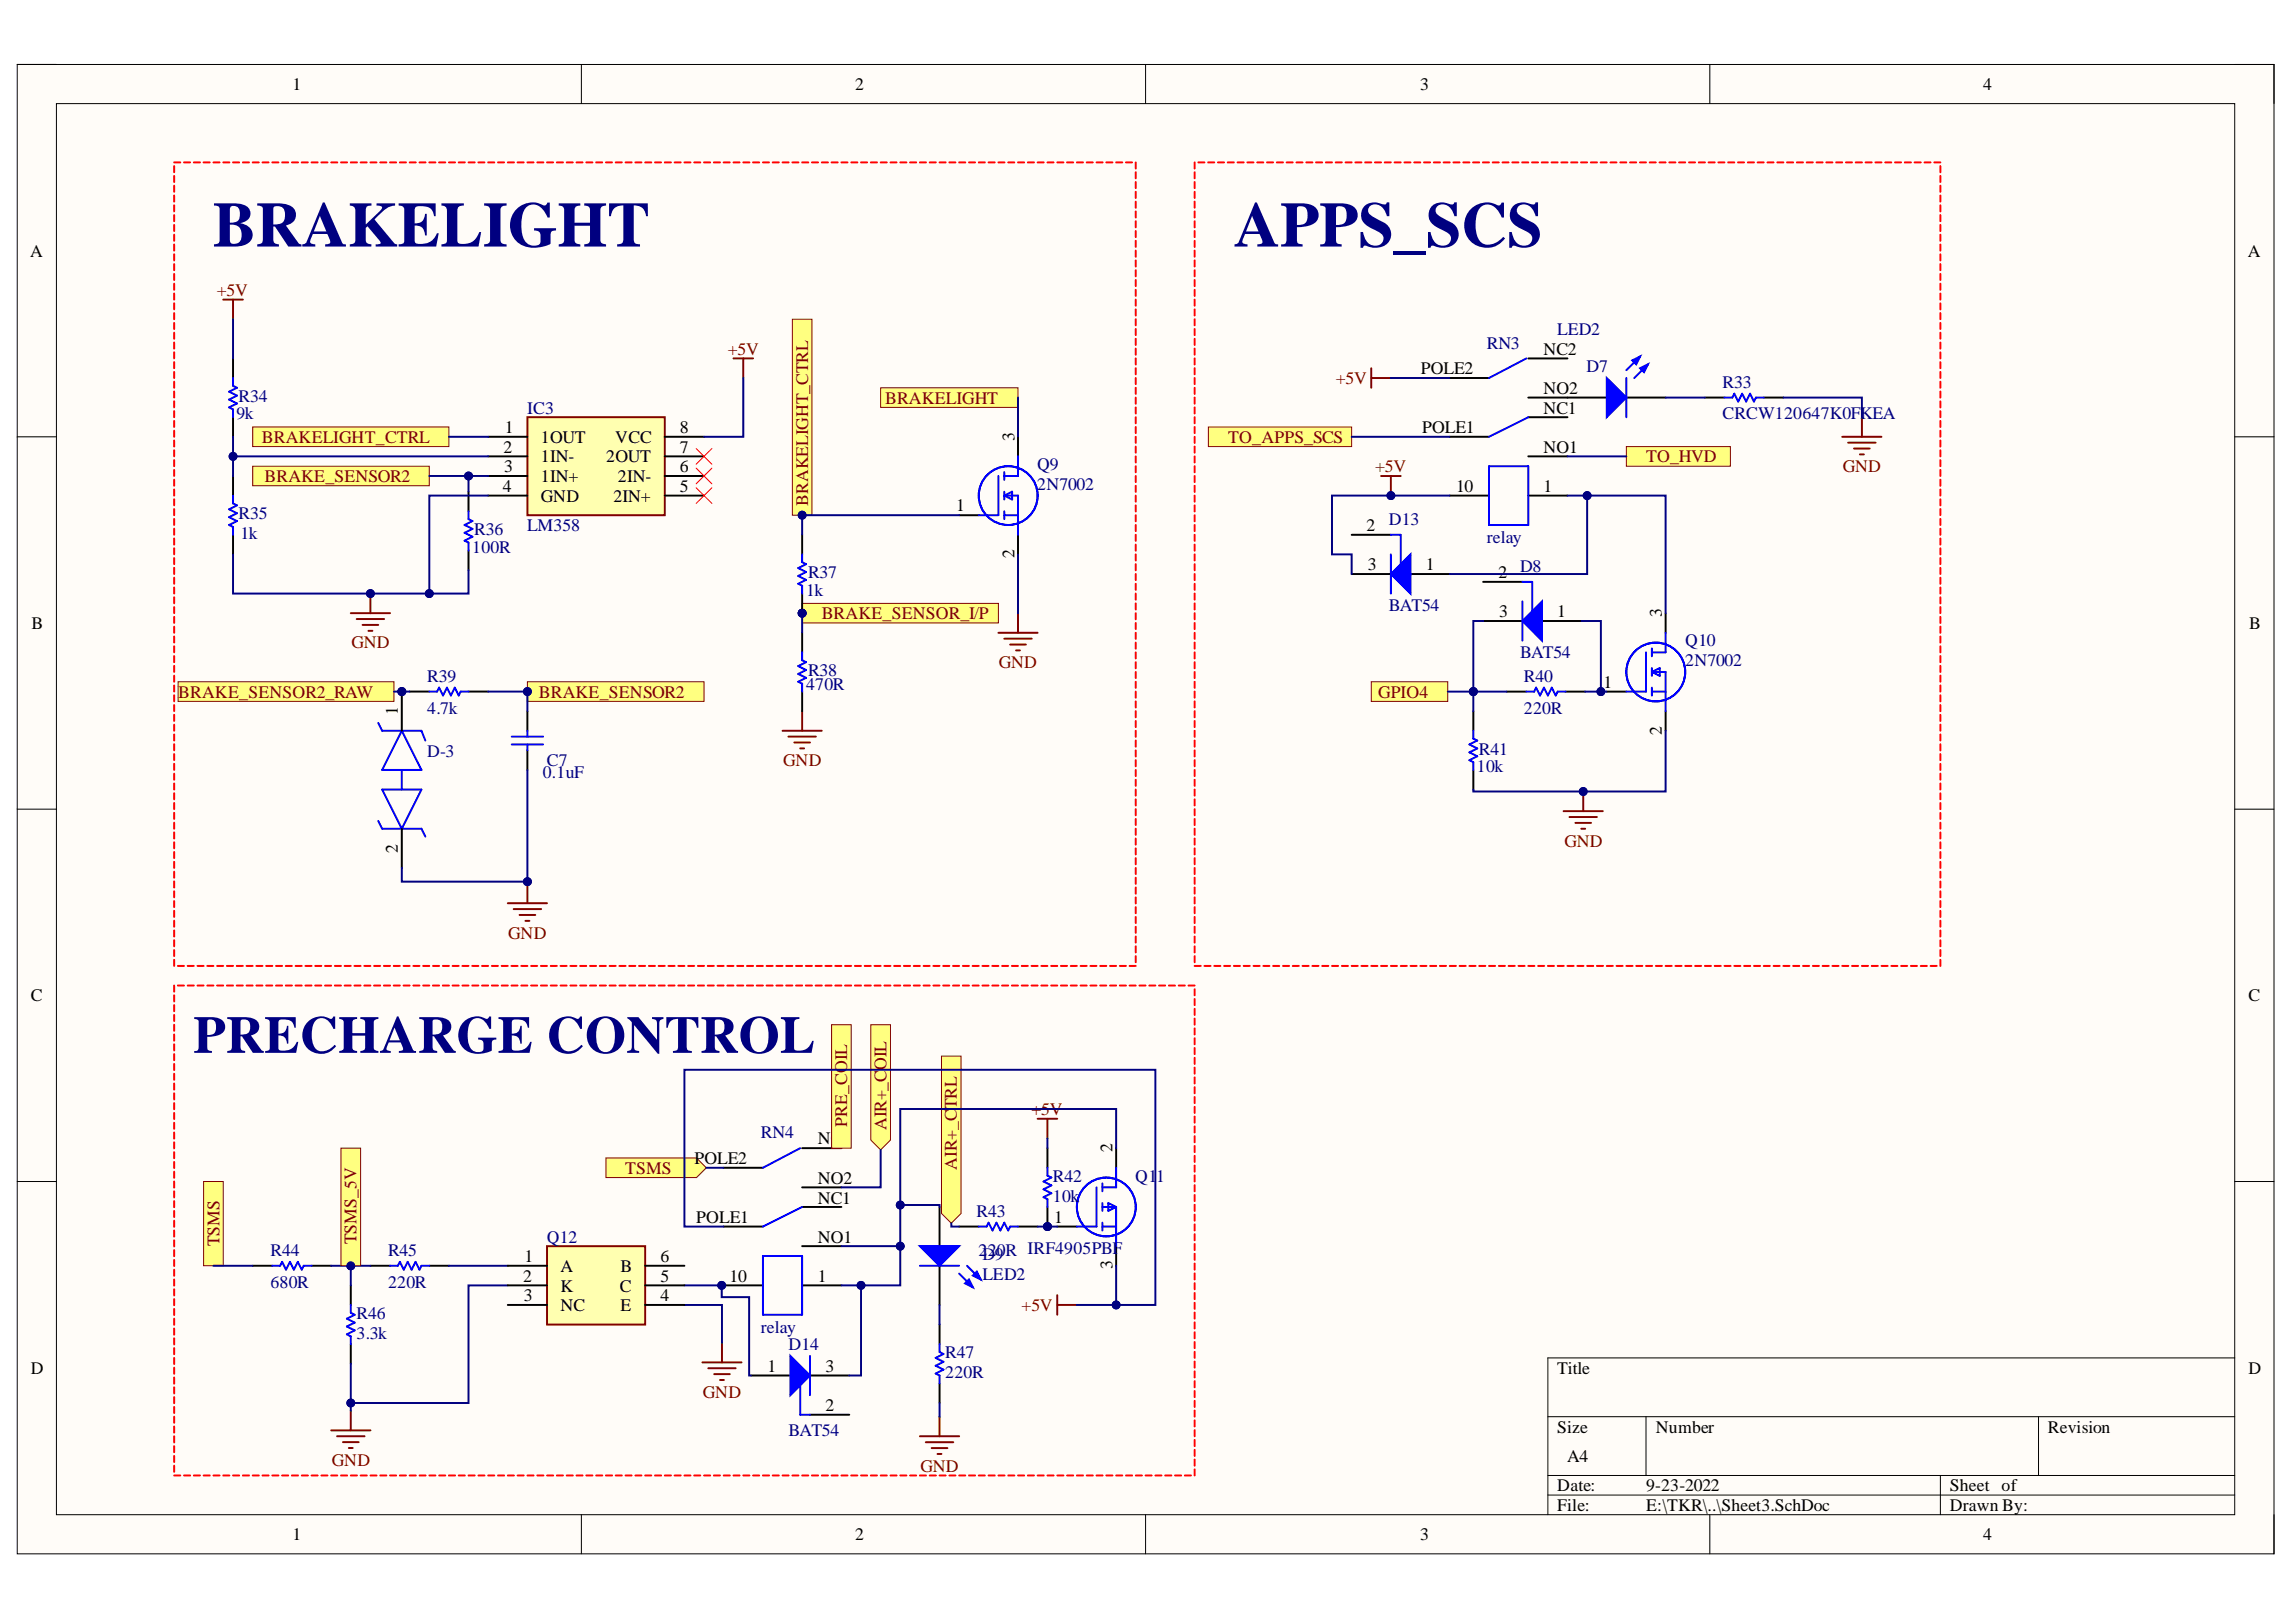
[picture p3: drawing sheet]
<svg xmlns="http://www.w3.org/2000/svg" width="297mm" height="210mm" viewBox="0 0 297 210" stroke-linecap="round" stroke-linejoin="round" font-family="sans-serif">
<defs><g id="words">
<g font-size="8.3" fill="#000080">
<text x="27.5" y="31.9">BRAKELIGHT</text>
<text x="159.6" y="31.9">APPS_SCS</text>
</g>
<text font-size="6.8" fill="#000080" x="25" y="136.2">PRECHARGE CONTROL</text>
<g font-size="2.3">
<text x="37.9" y="11.6">1</text>
<text x="110.6" y="11.6">2</text>
<text x="183.7" y="11.6">3</text>
<text x="256.6" y="11.6">4</text>
<text x="3.9" y="33.3">A</text>
<text x="290.8" y="33.3">A</text>
<text x="199.7" y="45.9">NC2</text>
<text x="183.8" y="48.5">POLE2</text>
<text x="199.7" y="53.5">NC1</text>
<text x="199.7" y="51">NO2</text>
<text x="65.2" y="58.6">2</text>
<text x="65.3" y="56.1">1</text>
<text x="70" y="57.3">1OUT</text>
<text x="70" y="59.9">1IN-</text>
<text x="78.4" y="59.9">2OUT</text>
<text x="79.6" y="57.3">VCC</text>
<text x="88" y="56.1">8</text>
<text x="88" y="58.6">7</text>
<text x="131.2" y="57.1" transform="rotate(-90 131.2 57.1)">3</text>
<text x="184" y="56.1">POLE1</text>
<text x="199.7" y="58.6">NO1</text>
<text x="65.1" y="63.6">4</text>
<text x="65.2" y="61.1">3</text>
<text x="70" y="62.4">1IN+</text>
<text x="70" y="64.9">GND</text>
<text x="79.4" y="64.9">2IN+</text>
<text x="79.9" y="62.4">2IN-</text>
<text x="88" y="61.1">6</text>
<text x="88" y="63.6">5</text>
<text x="188.4" y="63.6">10</text>
<text x="199.7" y="63.6">1</text>
<text x="123.7" y="66.2">1</text>
<text x="176.8" y="68.7">2</text>
<text x="131.2" y="72.3" transform="rotate(-90 131.2 72.3)">2</text>
<text x="177" y="73.8">3</text>
<text x="184.5" y="73.8">1</text>
<text x="193.9" y="74.8">2</text>
<text x="4.1" y="81.4">B</text>
<text x="193.9" y="79.9">3</text>
<text x="201.5" y="79.9">1</text>
<text x="215" y="79.9" transform="rotate(-90 215 79.9)">3</text>
<text x="291" y="81.4">B</text>
<text x="207.5" y="89.1">1</text>
<text x="51.5" y="92.5" transform="rotate(-90 51.5 92.5)">1</text>
<text x="215" y="95.1" transform="rotate(-90 215 95.1)">2</text>
<text x="51.5" y="110.3" transform="rotate(-90 51.5 110.3)">2</text>
<text x="4" y="129.6">C</text>
<text x="290.9" y="129.6">C</text>
<text x="105.8" y="148.1">NC2</text>
<text x="143.9" y="149.1" transform="rotate(-90 143.9 149.1)">2</text>
<text x="89.8" y="150.7">POLE2</text>
<text x="105.8" y="155.8">NC1</text>
<text x="105.8" y="153.2">NO2</text>
<text x="90.1" y="158.3">POLE1</text>
<text x="105.8" y="160.8">NO1</text>
<text x="136.4" y="158.3">1</text>
<text x="67.7" y="165.9">2</text>
<text x="67.9" y="163.3">1</text>
<text x="72.5" y="164.6">A</text>
<text x="72.5" y="167.1">K</text>
<text x="80.2" y="167.1">C</text>
<text x="80.3" y="164.6">B</text>
<text x="85.4" y="163.3">6</text>
<text x="85.4" y="165.9">5</text>
<text x="94.4" y="165.9">10</text>
<text x="105.8" y="165.9">1</text>
<text x="143.9" y="164.3" transform="rotate(-90 143.9 164.3)">3</text>
<text x="67.8" y="168.4">3</text>
<text x="72.5" y="169.7">NC</text>
<text x="80.3" y="169.7">E</text>
<text x="85.4" y="168.4">4</text>
<text x="4" y="177.8">D</text>
<text x="99.3" y="177.5">1</text>
<text x="106.8" y="177.5">3</text>
<text x="201.5" y="177.8">Title</text>
<text x="290.9" y="177.8">D</text>
<text x="106.8" y="182.6">2</text>
<text x="201.5" y="185.4">Size</text>
<text x="214.2" y="185.4">Number</text>
<text x="264.9" y="185.4">Revision</text>
<text x="202.7" y="189.2">A4</text>
<text x="201.5" y="193">Date:</text>
<text x="201.5" y="195.5">File:</text>
<text x="213" y="193">9-23-2022</text>
<text x="213" y="195.5">E:\TKR\..\Sheet3.SchDoc</text>
<text x="252.3" y="193">Sheet of</text>
<text x="252.3" y="195.5">Drawn By:</text>
<text x="37.9" y="199.3">1</text>
<text x="110.6" y="199.3">2</text>
<text x="183.7" y="199.3">3</text>
<text x="256.6" y="199.3">4</text>
</g>
<g font-size="2.3" fill="#800000">
<text x="28.1" y="38.3">+5V</text>
<text x="94.1" y="45.9">+5V</text>
<text x="114.5" y="52.3">BRAKELIGHT</text>
<text x="172.8" y="49.7">+5V</text>
<text x="33.9" y="57.3">BRAKELIGHT_CTRL</text>
<text x="158.9" y="57.3">TO_APPS_SCS</text>
<text x="213" y="59.9">TO_HVD</text>
<text x="34.2" y="62.4">BRAKE_SENSOR2</text>
<text x="104.5" y="65.4" transform="rotate(-90 104.5 65.4)">BRAKELIGHT_CTRL</text>
<text x="177.9" y="61.1">+5V</text>
<text x="238.4" y="61.1">GND</text>
<text x="45.5" y="83.9">GND</text>
<text x="106.3" y="80.1">BRAKE_SENSOR_I/P</text>
<text x="129.2" y="86.4">GND</text>
<text x="23.1" y="90.3">BRAKE_SENSOR2_RAW</text>
<text x="69.7" y="90.3">BRAKE_SENSOR2</text>
<text x="178.3" y="90.3">GPIO4</text>
<text x="101.3" y="99.2">GND</text>
<text x="202.4" y="109.6">GND</text>
<text x="65.7" y="121.5">GND</text>
<text x="123.8" y="143.5" transform="rotate(-90 123.8 143.5)">TRL</text>
<text x="109.6" y="145.8" transform="rotate(-90 109.6 145.8)">PRE_COIL</text>
<text x="114.7" y="146.3" transform="rotate(-90 114.7 146.3)">AIR+_COIL</text>
<text x="133.4" y="144.3">+5V</text>
<text x="80.9" y="152">TSMS</text>
<text x="123.8" y="151.4" transform="rotate(-90 123.8 151.4)">AIR+_C</text>
<text x="28.4" y="161.2" transform="rotate(-90 28.4 161.2)">TSMS</text>
<text x="46.1" y="161" transform="rotate(-90 46.1 161)">TSMS_5V</text>
<text x="132.2" y="169.7">+5V</text>
<text x="90.9" y="180.9">GND</text>
<text x="42.9" y="189.7">GND</text>
<text x="119.1" y="190.4">GND</text>
</g>
<g font-size="2.3" fill="#000080">
<text x="192.3" y="45.2">RN3</text>
<text x="201.5" y="43.4">LED2</text>
<text x="30.8" y="52">R34</text>
<text x="68.2" y="53.5">IC3</text>
<text x="205.3" y="48.2">D7</text>
<text x="222.8" y="50.2">R33</text>
<text x="30.6" y="54.3">9k</text>
<text x="222.8" y="54.3">CRCW120647K0FKEA</text>
<text x="134.2" y="60.9">Q9</text>
<text x="134.2" y="63.4">2N7002</text>
<text x="30.8" y="67.2">R35</text>
<text x="31.1" y="69.7">1k</text>
<text x="61.1" y="71.5">100R</text>
<text x="61.4" y="69.2">R36</text>
<text x="68.2" y="68.7">LM358</text>
<text x="179.7" y="68">D13</text>
<text x="192.3" y="70.2">relay</text>
<text x="104.3" y="77.1">1k</text>
<text x="104.5" y="74.8">R37</text>
<text x="196.7" y="74">D8</text>
<text x="179.7" y="79.1">BAT54</text>
<text x="218" y="83.7">Q10</text>
<text x="55.3" y="88.2">R39</text>
<text x="104.3" y="89.3">470R</text>
<text x="104.5" y="87.5">R38</text>
<text x="196.7" y="85.2">BAT54</text>
<text x="197.2" y="88.2">R40</text>
<text x="218" y="86.2">2N7002</text>
<text x="55.3" y="92.4">4.7k</text>
<text x="197.2" y="92.4">220R</text>
<text x="55.3" y="97.9">D-3</text>
<text x="70.2" y="100.7">0.1uF</text>
<text x="70.7" y="99.2">C7</text>
<text x="191.1" y="99.9">10k</text>
<text x="191.3" y="97.7">R41</text>
<text x="98.5" y="147.3">RN4</text>
<text x="136.2" y="153">R42</text>
<text x="136.2" y="155.5">10k</text>
<text x="146.9" y="153">Q1</text>
<text x="149.6" y="153">1</text>
<text x="70.7" y="160.8">Q12</text>
<text x="126.3" y="157.5">R43</text>
<text x="35" y="162.6">R44</text>
<text x="35" y="166.6">680R</text>
<text x="50.2" y="162.6">R45</text>
<text x="50.2" y="166.6">220R</text>
<text x="126.6" y="162.6">2D290R IRF4905PBF</text>
<text x="127.1" y="165.6">LED2</text>
<text x="46.1" y="170.7">R46</text>
<text x="46.1" y="173.2">3.3k</text>
<text x="98.5" y="172.5">relay</text>
<text x="102" y="174.7">D14</text>
<text x="122.3" y="175.8">R47</text>
<text x="122.3" y="178.3">220R</text>
<text x="102" y="185.9">BAT54</text>
</g>
</g></defs>
<path d="M2.2 8.3h292v192.8h-292z" fill-rule="evenodd" fill="#fffcf8"/>
<path d="M2.2 8.3h292v192.8h-292z" fill="none" stroke="#000" stroke-width=".13"/>
<path d="M7.3 13.4h281.8v182.6h-281.8z" fill-rule="evenodd" fill="#fffcf8"/>
<g fill="none" stroke="#000" stroke-width=".13">
<path d="M2.2 8.3h5.1M7.3 13.4h281.8v182.6h-281.8zM75.2 8.3v5.1M148.2 8.3v5.1M221.2 8.3v5.1M289.1 8.3h5.1v5.1M2.2 56.5h5.1M289.1 56.5h5.1M2.2 104.7h5.1M289.1 104.7h5.1M2.2 152.9h5.1M289.1 152.9h5.1"/>
<path d="M289.1 175.7h-88.8v20.3M75.2 196v5.1M148.2 196v5.1M200.3 183.3h88.8M200.3 190.9h88.8M200.3 193.5h88.8M212.9 183.3v7.6M221.2 196v5.1M251 190.9v5.1M263.7 183.3v7.6M294.2 196v5.1"/>
</g>
<path d="M202.8 51.5h5.1M210.4 51.5h5.1" fill="none" stroke="#000" stroke-width=".25"/>
<path d="M207.9 48.9l2.5 2.6-2.5 2.5z" fill="#00f"/>
<path d="M207.9 48.9l2.5 2.6-2.5 2.5zM212.2 46.1l-1.8 1.8M213.2 47.1l-1.8 1.8" fill="none" stroke="#00f" stroke-width=".25"/>
<path d="M212.2 47.7l1-.6-.5 1.1z" fill="#00f"/>
<path d="M212.2 47.7l1-.6-.5 1.1z" fill="none" stroke="#00f" stroke-width=".25"/>
<path d="M211.2 46.6l1-.5-.5 1z" fill="#00f"/>
<path d="M210.4 48.9v5.1M211.2 46.6l1-.5-.5 1z" fill="none" stroke="#00f" stroke-width=".25"/>
<path d="M177.4 47.7v2.5M177.4 48.9h2.5M238.3 56.5h5.1M239.1 57.3h3.6M239.9 58h2M240.6 58.8h.5M240.9 54v2.5M178.7 61.6h2.5M179.9 61.6v2.5" fill="none" stroke="#800000" stroke-width=".25"/>
<g fill="none" stroke="#f00" stroke-width=".25">
<path d="M154.6 21v.8M154.6 22.3v.8M154.6 23.6v.7M154.6 24.8v.8M154.6 26.1v.8M154.6 27.4v.8M154.6 28.6v.8M154.6 29.9v.8M154.6 31.2v.8M154.6 32.4v.8M154.6 33.7v.8M154.6 35v.8"/>
<path d="M154.6 36.2v.8M154.6 37.5v.8M154.6 38.8v.8M155 21h.8M156.3 21h.8M157.6 21h.8M158.8 21h.8M160.1 21h.8M161.4 21h.8M162.6 21h.8M163.9 21h.8M165.2 21h.8"/>
<path d="M166.5 21h.7M167.7 21h.8M169 21h.8M170.3 21h.8M171.5 21h.8M172.8 21h.8M174.1 21h.8M175.3 21h.8M176.6 21h.8M177.9 21h.8M179.1 21h.8M180.4 21h.8"/>
<path d="M181.7 21h.8M183 21h.8M184.2 21h.8M185.5 21h.8M186.8 21h.8M188 21h.8M189.3 21h.8M190.6 21h.8M191.8 21h.8M193.1 21h.8M194.4 21h.8M195.6 21h.8"/>
<path d="M196.9 21h.8M198.2 21h.8M199.5 21h.8M200.7 21h.8M202 21h.8M203.3 21h.8M204.5 21h.8M205.8 21h.8M207.1 21h.8M208.3 21h.8M209.6 21h.8M210.9 21h.8"/>
<path d="M212.2 21h.7M213.4 21h.8M214.7 21h.8M216 21h.8M217.2 21h.8M218.5 21h.8M219.8 21h.8M221 21h.8M222.3 21h.8M223.6 21h.8M224.8 21h.8M226.1 21h.8"/>
<path d="M227.4 21h.8M228.7 21h.7M229.9 21h.8M231.2 21h.8M232.5 21h.8M233.7 21h.8M235 21h.8M236.3 21h.8M237.5 21h.8M238.8 21h.8M240.1 21h.8M241.4 21h.7"/>
<path d="M242.6 21h.8M243.9 21h.8M245.2 21h.8M246.4 21h.8M247.7 21h.8M249 21h.8M250.2 21h.8M251 21.5v.8M251 22.8v.8M251 24v.8M251 25.3v.8M251 26.6v.8"/>
<path d="M251 27.8v.8M251 29.1v.8M251 30.4v.8M251 31.6v.8M251 32.9v.8M251 34.2v.8M251 35.4v.8M251 36.7v.8M251 38v.8M251 39.3v.7M154.6 40v.8M154.6 41.3v.8"/>
<path d="M154.6 42.6v.8M154.6 43.8v.8M154.6 45.1v.8M154.6 46.4v.8M154.6 47.6v.8M154.6 48.9v.8M154.6 50.2v.8M154.6 51.5v.7M154.6 52.7v.8M154.6 54v.8M154.6 55.3v.8M154.6 56.5v.8"/>
<path d="M154.6 57.8v.8M154.6 59.1v.8M251 40.5v.8M251 41.8v.8M251 43.1v.7M251 44.3v.8M251 45.6v.8M251 46.9v.8M251 48.1v.8M251 49.4v.8M251 50.7v.8M251 51.9v.8"/>
<path d="M251 53.2v.8M251 54.5v.8M251 55.7v.8M251 57v.8M251 58.3v.8M251 59.5v.8M154.6 60.3v.8M154.6 61.6v.8M154.6 62.9v.8M154.6 64.1v.8M154.6 65.4v.8M154.6 66.7v.8"/>
<path d="M154.6 67.9v.8M154.6 69.2v.8M154.6 70.5v.8M154.6 71.7v.8M154.6 73v.8M154.6 74.3v.8M154.6 75.5v.8M154.6 76.8v.8M154.6 78.1v.8M154.6 79.4v.7M251 60.8v.8M251 62.1v.8"/>
<path d="M251 63.3v.8M251 64.6v.8M251 65.9v.8M251 67.2v.7M251 68.4v.8M251 69.7v.8M251 71v.7M251 72.2v.8M251 73.5v.8M251 74.8v.8M251 76v.8M251 77.3v.8"/>
<path d="M251 78.6v.8M251 79.8v.8M154.6 80.6v.8M154.6 81.9v.8M154.6 83.2v.7M154.6 84.4v.8M154.6 85.7v.8M154.6 87v.8M154.6 88.2v.8M154.6 89.5v.8M154.6 90.8v.8M154.6 92v.8"/>
<path d="M154.6 93.3v.8M154.6 94.6v.8M154.6 95.8v.8M154.6 97.1v.8M154.6 98.4v.8M154.6 99.6v.8M251 81.1v.8M251 82.4v.8M251 83.6v.8M251 84.9v.8M251 86.2v.8M251 87.4v.8"/>
<path d="M251 88.7v.8M251 90v.8M251 91.2v.8M251 92.5v.8M251 93.8v.8M251 95v.8M251 96.3v.8M251 97.6v.8M251 98.9v.7M154.6 100.9v.8M154.6 102.2v.8M154.6 103.4v.8"/>
<path d="M154.6 104.7v.8M154.6 106v.8M154.6 107.2v.8M154.6 108.5v.8M154.6 109.8v.8M154.6 111.1v.7M154.6 112.3v.8M154.6 113.6v.8M154.6 114.9v.8M154.6 116.1v.8M154.6 117.4v.8M154.6 118.7v.8"/>
<path d="M154.6 119.9v.8M251 100.1v.8M251 101.4v.8M251 102.7v.7M251 103.9v.8M251 105.2v.8M251 106.5v.8M251 107.7v.8M251 109v.8M251 110.3v.8M251 111.5v.8M251 112.8v.8"/>
<path d="M251 114.1v.8M251 115.3v.8M251 116.6v.8M251 117.9v.8M251 119.1v.8M154.6 121.2v.8M154.6 122.5v.8M154.6 123.7v.8M154.6 125h.7M155.8 125h.8M157.1 125h.8M158.4 125h.8"/>
<path d="M159.6 125h.8M160.9 125h.8M162.2 125h.8M163.4 125h.8M164.7 125h.8M166 125h.8M167.2 125h.8M168.5 125h.8M169.8 125h.8M171.1 125h.7M172.3 125h.8M173.6 125h.8"/>
<path d="M174.9 125h.8M176.1 125h.8M177.4 125h.8M178.7 125h.8M179.9 125h.8M181.2 125h.8M182.5 125h.8M183.8 125h.7M185 125h.8M186.3 125h.8M187.6 125h.8M188.8 125h.8"/>
<path d="M190.1 125h.8M191.4 125h.8M192.6 125h.8M193.9 125h.8M195.2 125h.8M196.4 125h.8M197.7 125h.8M199 125h.8M200.3 125h.7M201.5 125h.8M202.8 125h.8M204.1 125h.8"/>
<path d="M205.3 125h.8M206.6 125h.8M207.9 125h.8M209.1 125h.8M210.4 125h.8M211.7 125h.8M212.9 125h.8M214.2 125h.8M215.5 125h.8M216.8 125h.7M218 125h.8M219.3 125h.8"/>
<path d="M220.6 125h.8M221.8 125h.8M223.1 125h.8M224.4 125h.8M225.6 125h.8M226.9 125h.8M228.2 125h.8M229.4 125h.8M230.7 125h.8M232 125h.8M233.3 125h.8M234.5 125h.8"/>
<path d="M235.8 125h.8M237.1 125h.8M238.3 125h.8M239.6 125h.8M240.9 125h.8M242.1 125h.8M243.4 125h.8M244.7 125h.8M246 125h.7M247.2 125h.8M248.5 125h.8M249.8 125h.8"/>
<path d="M251 120.4v.8M251 121.7v.8M251 122.9v.8M251 124.2v.8"/>
</g>
<circle cx="179.9" cy="64.1" r=".51" fill="#000080"/>
<circle cx="179.9" cy="64.1" r=".51" fill="none" stroke="#000080" stroke-width=".13"/>
<path d="M156.3 55.3h18.6v2.5h-18.6z" fill-rule="evenodd" fill="#ffff80"/>
<path d="M156.3 55.3h18.6v2.5h-18.6z" fill="none" stroke="#800000" stroke-width=".13"/>
<path d="M210.4 57.8h13.5v2.5h-13.5z" fill-rule="evenodd" fill="#ffff80"/>
<path d="M210.4 57.8h13.5v2.5h-13.5z" fill="none" stroke="#800000" stroke-width=".13"/>
<path d="M177.4 88.2h9.9v2.6h-9.9z" fill-rule="evenodd" fill="#ffff80"/>
<path d="M177.4 88.2h9.9v2.6h-9.9z" fill="none" stroke="#800000" stroke-width=".13"/>
<path d="M191.9 80.4h5.1M199.5 80.4h5.1" fill="none" stroke="#000" stroke-width=".25"/>
<path d="M197 80.4l2.5-2.6v5.1z" fill="#00f"/>
<path d="M197 77.8v5.1M197 75.3h1.2v5.1h1.3M197 80.4l2.5-2.6v5.1z" fill="none" stroke="#00f" stroke-width=".25"/>
<path d="M191.9 75.3h5.1" fill="none" stroke="#000" stroke-width=".25"/>
<path d="M202.3 105h5.1M203 105.7h3.6M203.8 106.5h2M204.6 107.3h.5M204.8 102.4v2.6" fill="none" stroke="#800000" stroke-width=".25"/>
<circle cx="204.8" cy="102.4" r=".51" fill="#000080"/>
<circle cx="204.8" cy="102.4" r=".51" fill="none" stroke="#000080" stroke-width=".13"/>
<path d="M68.2 54h17.8v12.7h-17.8z" fill-rule="evenodd" fill="#ffffb0"/>
<path d="M28.9 38.8h2.5M30.1 38.8v2.5M68.2 54h17.8v12.7h-17.8zM94.9 46.4h2.5M96.2 46.4v2.5M45.4 79.4h5.1M47.9 76.8v2.6M46.1 80.1h3.6M46.9 80.9h2M47.7 81.6h.5" fill="none" stroke="#800000" stroke-width=".25"/>
<path d="M63.2 56.5h5M63.2 59.1h5M86 56.5h5.1M86 59.1h5.1M63.2 61.6h5M63.2 64.1h5M86 61.6h5.1M86 64.1h5.1" fill="none" stroke="#000" stroke-width=".25"/>
<circle cx="47.9" cy="76.8" r=".51" fill="#000080"/>
<circle cx="47.9" cy="76.8" r=".51" fill="none" stroke="#000080" stroke-width=".13"/>
<path d="M32.7 60.3h22.8v2.6h-22.8z" fill-rule="evenodd" fill="#ffff80"/>
<path d="M32.7 60.3h22.8v2.6h-22.8z" fill="none" stroke="#800000" stroke-width=".13"/>
<path d="M32.7 55.3h25.4v2.5h-25.4z" fill-rule="evenodd" fill="#ffff80"/>
<path d="M32.7 55.3h25.4v2.5h-25.4z" fill="none" stroke="#800000" stroke-width=".13"/>
<path d="M102.5 41.3h2.5v25.4h-2.5z" fill-rule="evenodd" fill="#ffff80"/>
<path d="M102.5 41.3h2.5v25.4h-2.5z" fill="none" stroke="#800000" stroke-width=".13"/>
<circle cx="103.8" cy="66.7" r=".51" fill="#000080"/>
<circle cx="103.8" cy="66.7" r=".51" fill="none" stroke="#000080" stroke-width=".13"/>
<path d="M101.2 94.6h5.1M102 95.3h3.6M102.8 96.1h2M103.5 96.9h.5M103.8 92v2.6" fill="none" stroke="#800000" stroke-width=".25"/>
<path d="M103.8 78.1h25.4v2.5h-25.4z" fill-rule="evenodd" fill="#ffff80"/>
<path d="M103.8 78.1h25.4v2.5h-25.4z" fill="none" stroke="#800000" stroke-width=".13"/>
<circle cx="103.8" cy="79.4" r=".51" fill="#000080"/>
<circle cx="103.8" cy="79.4" r=".51" fill="none" stroke="#000080" stroke-width=".13"/>
<path d="M131.7 56.5v2.6M124.1 66.7h2.5M131.7 69.2v2.5M215.5 79.4v2.5M207.9 89.5h2.5M215.5 92v2.6" fill="none" stroke="#000" stroke-width=".25"/>
<g fill="none" stroke="#00f" stroke-width=".25">
<path d="M131.7 59.1v2.5h-1.8M129.2 61.6v5.1h-2.6M129.9 64.1h1.8v5.1M129.9 66.7h1.8M129.9 61.1v1M129.9 63.6v1M129.9 66.2v1M129.9 64.1l1-.5v1zM212.9 84.4v5.1h-2.5M213.7 87h1.8v5M213.7 89.5h1.8M213.7 83.9v1"/>
<path d="M213.7 86.5v1M213.7 89v1M213.7 87l1-.5v1zM215.5 81.9v2.5h-1.8"/>
<circle cx="130.4" cy="64.1" r="3.8"/>
<circle cx="214.2" cy="87" r="3.8"/>
</g>
<path d="M131.7 79.4v2.5M129.2 81.9h5M129.9 82.6h3.6M130.7 83.4h2M131.4 84.2h.6" fill="none" stroke="#800000" stroke-width=".25"/>
<path d="M113.9 50.2h17.8v2.5h-17.8z" fill-rule="evenodd" fill="#ffff80"/>
<path d="M113.9 50.2h17.8v2.5h-17.8z" fill="none" stroke="#800000" stroke-width=".13"/>
<g fill="none" stroke="#f00" stroke-width=".25">
<path d="M22.5 21h.8M22.5 21.5v.8M22.5 22.8v.8M22.5 24v.8M22.5 25.3v.8M22.5 26.6v.8M22.5 27.8v.8M22.5 29.1v.8M22.5 30.4v.8M22.5 31.6v.8M22.5 32.9v.8M22.5 34.2v.8"/>
<path d="M22.5 35.4v.8M22.5 36.7v.8M22.5 38v.8M22.5 39.2v.8M23.8 21h.8M25.1 21h.8M26.3 21h.8M27.6 21h.8M28.9 21h.8M30.1 21h.8M31.4 21h.8M32.7 21h.8"/>
<path d="M34 21h.7M35.2 21h.8M36.5 21h.8M37.8 21h.8M39 21h.8M40.3 21h.8M41.6 21h.8M42.8 21h.8M44.1 21h.8M45.4 21h.8M46.7 21h.7M47.9 21h.8"/>
<path d="M49.2 21h.8M50.5 21h.8M51.7 21h.8M53 21h.8M54.3 21h.8M55.5 21h.8M56.8 21h.8M58.1 21h.8M59.3 21h.8M60.6 21h.8M61.9 21h.8M63.2 21h.7"/>
<path d="M64.4 21h.8M65.7 21h.8M67 21h.8M68.2 21h.8M69.5 21h.8M70.8 21h.8M72 21h.8M73.3 21h.8M74.6 21h.8M75.8 21h.8M77.1 21h.8M78.4 21h.8"/>
<path d="M79.7 21h.8M80.9 21h.8M82.2 21h.8M83.5 21h.8M84.7 21h.8M86 21h.8M87.3 21h.8M88.5 21h.8M89.8 21h.8M91.1 21h.8M92.4 21h.7M93.6 21h.8"/>
<path d="M94.9 21h.8M96.2 21h.8M97.4 21h.8M98.7 21h.8M100 21h.8M101.2 21h.8M102.5 21h.8M103.8 21h.8M105 21h.8M106.3 21h.8M107.6 21h.8M108.9 21h.7"/>
<path d="M110.1 21h.8M111.4 21h.8M112.7 21h.8M113.9 21h.8M115.2 21h.8M116.5 21h.8M117.7 21h.8M119 21h.8M120.3 21h.8M121.5 21h.8M122.8 21h.8M124.1 21h.8"/>
<path d="M125.4 21h.7M126.6 21h.8M127.9 21h.8M129.2 21h.8M130.4 21h.8M131.7 21h.8M133 21h.8M134.2 21h.8M135.5 21h.8M136.8 21h.8M138 21h.8M139.3 21h.8"/>
<path d="M140.6 21h.8M141.9 21h.7M143.1 21h.8M144.4 21h.8M145.7 21h.8M146.9 21v.8M146.9 22.3v.8M146.9 23.6v.7M146.9 24.8v.8M146.9 26.1v.8M146.9 27.4v.8M146.9 28.6v.8"/>
<path d="M146.9 29.9v.8M146.9 31.2v.8M146.9 32.4v.8M146.9 33.7v.8M146.9 35v.8M146.9 36.2v.8M146.9 37.5v.8M146.9 38.8v.8M22.5 40.5v.8M22.5 41.8v.8M22.5 43.1v.7M22.5 44.3v.8"/>
<path d="M22.5 45.6v.8M22.5 46.9v.7M22.5 48.1v.8M22.5 49.4v.8M22.5 50.7v.8M22.5 51.9v.8M22.5 53.2v.8M22.5 54.5v.8M22.5 55.7v.8M22.5 57v.8M22.5 58.3v.8M22.5 59.5v.8"/>
<path d="M146.9 40v.8M146.9 41.3v.8M146.9 42.6v.8M146.9 43.8v.8M146.9 45.1v.8M146.9 46.4v.8M146.9 47.6v.8M146.9 48.9v.8M146.9 50.2v.8M146.9 51.5v.7M146.9 52.7v.8M146.9 54v.8"/>
<path d="M146.9 55.3v.8M146.9 56.5v.8M146.9 57.8v.8M146.9 59.1v.8M22.5 60.8v.8M22.5 62.1v.8M22.5 63.3v.8M22.5 64.6v.8M22.5 65.9v.8M22.5 67.1v.8M22.5 68.4v.8M22.5 69.7v.8"/>
<path d="M22.5 71v.7M22.5 72.2v.8M22.5 73.5v.8M22.5 74.8v.7M22.5 76v.8M22.5 77.3v.8M22.5 78.6v.8M22.5 79.8v.8M146.9 60.3v.8M146.9 61.6v.8M146.9 62.9v.8M146.9 64.1v.8"/>
<path d="M146.9 65.4v.8M146.9 66.7v.8M146.9 67.9v.8M146.9 69.2v.8M146.9 70.5v.8M146.9 71.7v.8M146.9 73v.8M146.9 74.3v.8M146.9 75.5v.8M146.9 76.8v.8M146.9 78.1v.8M146.9 79.4v.7"/>
<path d="M22.5 81.1v.8M22.5 82.4v.8M22.5 83.6v.8M22.5 84.9v.8M22.5 86.2v.8M22.5 87.4v.8M22.5 88.7v.8M22.5 90v.8M22.5 91.2v.8M22.5 92.5v.8M22.5 93.8v.8M22.5 95v.8"/>
<path d="M22.5 96.3v.8M22.5 97.6v.8M22.5 98.8v.8M146.9 80.6v.8M146.9 81.9v.8M146.9 83.2v.7M146.9 84.4v.8M146.9 85.7v.8M146.9 87v.8M146.9 88.2v.8M146.9 89.5v.8M146.9 90.8v.8"/>
<path d="M146.9 92v.8M146.9 93.3v.8M146.9 94.6v.8M146.9 95.8v.8M146.9 97.1v.8M146.9 98.4v.8M146.9 99.6v.8M22.5 100.1v.8M22.5 101.4v.8M22.5 102.7v.7M22.5 103.9v.8M22.5 105.2v.8"/>
<path d="M22.5 106.5v.7M22.5 107.7v.8M22.5 109v.8M22.5 110.3v.8M22.5 111.5v.8M22.5 112.8v.8M22.5 114.1v.8M22.5 115.3v.8M22.5 116.6v.8M22.5 117.9v.8M22.5 119.1v.8M146.9 100.9v.8"/>
<path d="M146.9 102.2v.8M146.9 103.4v.8M146.9 104.7v.8M146.9 106v.8M146.9 107.2v.8M146.9 108.5v.8M146.9 109.8v.8M146.9 111.1v.7M146.9 112.3v.8M146.9 113.6v.8M146.9 114.9v.8M146.9 116.1v.8"/>
<path d="M146.9 117.4v.8M146.9 118.7v.8M146.9 119.9v.8M22.5 120.4v.8M22.5 121.7v.8M22.5 122.9v.8M22.5 124.2v.8M23 125h.8M24.3 125h.8M25.5 125h.8M26.8 125h.8M28.1 125h.8"/>
<path d="M29.4 125h.7M30.6 125h.8M31.9 125h.8M33.2 125h.8M34.4 125h.8M35.7 125h.8M37 125h.8M38.2 125h.8M39.5 125h.8M40.8 125h.8M42 125h.8M43.3 125h.8"/>
<path d="M44.6 125h.8M45.9 125h.8M47.1 125h.8M48.4 125h.8M49.7 125h.8M50.9 125h.8M52.2 125h.8M53.5 125h.8M54.7 125h.8M56 125h.8M57.3 125h.8M58.6 125h.7"/>
<path d="M59.8 125h.8M61.1 125h.8M62.4 125h.8M63.6 125h.8M64.9 125h.8M66.2 125h.8M67.4 125h.8M68.7 125h.8M70 125h.8M71.2 125h.8M72.5 125h.8M73.8 125h.8"/>
<path d="M75.1 125h.7M76.3 125h.8M77.6 125h.8M78.9 125h.8M80.1 125h.8M81.4 125h.8M82.7 125h.8M83.9 125h.8M85.2 125h.8M86.5 125h.8M87.8 125h.7M89 125h.8"/>
<path d="M90.3 125h.8M91.6 125h.8M92.8 125h.8M94.1 125h.8M95.4 125h.8M96.6 125h.8M97.9 125h.8M99.2 125h.8M100.4 125h.8M101.7 125h.8M103 125h.8M104.3 125h.7"/>
<path d="M105.5 125h.8M106.8 125h.8M108.1 125h.8M109.3 125h.8M110.6 125h.8M111.9 125h.8M113.1 125h.8M114.4 125h.8M115.7 125h.8M116.9 125h.8M118.2 125h.8M119.5 125h.8"/>
<path d="M120.8 125h.7M122 125h.8M123.3 125h.8M124.6 125h.8M125.8 125h.8M127.1 125h.8M128.4 125h.8M129.6 125h.8M130.9 125h.8M132.2 125h.8M133.4 125h.8M134.7 125h.8"/>
<path d="M136 125h.8M137.3 125h.7M138.5 125h.8M139.8 125h.8M141.1 125h.8M142.3 125h.8M143.6 125h.8M144.9 125h.8M146.1 125h.8M146.9 121.2v.8M146.9 122.5v.8M146.9 123.7v.8"/>
</g>
<path d="M23 88.2h28v2.6h-28z" fill-rule="evenodd" fill="#ffff80"/>
<path d="M23 88.2h28v2.6h-28z" fill="none" stroke="#800000" stroke-width=".13"/>
<path d="M68.2 92v2.6M68.2 97.1v2.5" fill="none" stroke="#000" stroke-width=".25"/>
<path d="M66.2 95.3h4.1M66.2 96.3h4.1M68.2 94.6v.7M68.2 96.3v.8" fill="none" stroke="#00f" stroke-width=".25"/>
<path d="M65.7 116.9h5.1M66.5 117.6h3.5M67.2 118.4h2M68 119.2h.5M68.2 114.3v2.6" fill="none" stroke="#800000" stroke-width=".25"/>
<path d="M68.2 88.2h22.9v2.6h-22.9z" fill-rule="evenodd" fill="#ffff80"/>
<path d="M68.2 88.2h22.9v2.6h-22.9z" fill="none" stroke="#800000" stroke-width=".13"/>
<circle cx="68.2" cy="89.5" r=".51" fill="#000080"/>
<circle cx="68.2" cy="89.5" r=".51" fill="none" stroke="#000080" stroke-width=".13"/>
<path d="M90.1 58l2 2.1M92.1 58l-2 2.1M90.1 60.6l2 2M90.1 63.1l2 2M92.1 60.6l-2 2M92.1 63.1l-2 2" fill="none" stroke="#f00" stroke-width=".13"/>
<g fill="none" stroke="#f00" stroke-width=".25">
<path d="M22.5 127.5v.8M22.5 128.8v.8M22.5 130.1v.8M22.5 131.3v.8M22.5 132.6v.8M22.5 133.9v.8M22.5 135.1v.8M22.5 136.4v.8M22.5 137.7v.8M22.5 139v.7M23 127.5h.8M24.3 127.5h.8"/>
<path d="M25.5 127.5h.8M26.8 127.5h.8M28.1 127.5h.8M29.4 127.5h.7M30.6 127.5h.8M31.9 127.5h.8M33.2 127.5h.8M34.4 127.5h.8M35.7 127.5h.8M37 127.5h.8M38.2 127.5h.8M39.5 127.5h.8"/>
<path d="M40.8 127.5h.8M42 127.5h.8M43.3 127.5h.8M44.6 127.5h.8M45.9 127.5h.8M47.1 127.5h.8M48.4 127.5h.8M49.7 127.5h.8M50.9 127.5h.8M52.2 127.5h.8M53.5 127.5h.8M54.7 127.5h.8"/>
<path d="M56 127.5h.8M57.3 127.5h.8M58.6 127.5h.7M59.8 127.5h.8M61.1 127.5h.8M62.4 127.5h.8M63.6 127.5h.8M64.9 127.5h.8M66.2 127.5h.8M67.4 127.5h.8M68.7 127.5h.8M70 127.5h.8"/>
<path d="M71.2 127.5h.8M72.5 127.5h.8M73.8 127.5h.8M75.1 127.5h.7M76.3 127.5h.8M77.6 127.5h.8M78.9 127.5h.8M80.1 127.5h.8M81.4 127.5h.8M82.7 127.5h.8M83.9 127.5h.8M85.2 127.5h.8"/>
<path d="M86.5 127.5h.8M87.8 127.5h.7M89 127.5h.8M90.3 127.5h.8M91.6 127.5h.8M92.8 127.5h.8M94.1 127.5h.8M95.4 127.5h.8M96.6 127.5h.8M97.9 127.5h.8M99.2 127.5h.8M100.4 127.5h.8"/>
<path d="M101.7 127.5h.8M103 127.5h.8M104.3 127.5h.7M105.5 127.5h.8M106.8 127.5h.8M108.1 127.5h.8M109.3 127.5h.8M110.6 127.5h.8M111.9 127.5h.8M113.1 127.5h.8M114.4 127.5h.8M115.7 127.5h.8"/>
<path d="M116.9 127.5h.8M118.2 127.5h.8M119.5 127.5h.8M120.8 127.5h.7M122 127.5h.8M123.3 127.5h.8M124.6 127.5h.8M125.8 127.5h.8M127.1 127.5h.8M128.4 127.5h.8M129.6 127.5h.8M130.9 127.5h.8"/>
<path d="M132.2 127.5h.8M133.4 127.5h.8M134.7 127.5h.8M136 127.5h.8M137.3 127.5h.7M138.5 127.5h.8M139.8 127.5h.8M141.1 127.5h.8M142.3 127.5h.8M143.6 127.5h.8M144.9 127.5h.8M146.1 127.5h.8"/>
<path d="M147.4 127.5h.8M148.7 127.5h.8M149.9 127.5h.8M151.2 127.5h.8M152.5 127.5h.8M153.8 127.5h.8M154.6 128v.8M154.6 129.3v.8M154.6 130.6v.7M154.6 131.8v.8M154.6 133.1v.8M154.6 134.4v.7"/>
<path d="M154.6 135.6v.8M154.6 136.9v.8M154.6 138.2v.8M154.6 139.4v.8M22.5 140.2v.8M22.5 141.5v.8M22.5 142.8v.7M22.5 144v.8M22.5 145.3v.8M22.5 146.6v.8M22.5 147.8v.8M22.5 149.1v.8"/>
<path d="M22.5 150.4v.8M22.5 151.6v.8M22.5 152.9v.8M22.5 154.2v.8M22.5 155.4v.8M22.5 156.7v.8M22.5 158v.8M22.5 159.2v.8M154.6 140.7v.8M154.6 142v.8M154.6 143.2v.8M154.6 144.5v.8"/>
<path d="M154.6 145.8v.8M154.6 147v.8M154.6 148.3v.8M154.6 149.6v.8M154.6 150.8v.8M154.6 152.1v.8M154.6 153.4v.8M154.6 154.6v.8M154.6 155.9v.8M154.6 157.2v.8M154.6 158.4v.8M154.6 159.7v.8"/>
<path d="M22.5 160.5v.8M22.5 161.8v.8M22.5 163v.8M22.5 164.3v.8M22.5 165.6v.8M22.5 166.8v.8M22.5 168.1v.8M22.5 169.4v.8M22.5 170.6v.8M22.5 171.9v.8M22.5 173.2v.8M22.5 174.5v.8"/>
<path d="M22.5 175.7v.8M22.5 177v.8M22.5 178.3v.8M22.5 179.5v.8M154.6 161v.8M154.6 162.3v.7M154.6 163.5v.8M154.6 164.8v.8M154.6 166.1v.7M154.6 167.3v.8M154.6 168.6v.8M154.6 169.9v.7"/>
<path d="M154.6 171.1v.8M154.6 172.4v.8M154.6 173.7v.8M154.6 174.9v.8M154.6 176.2v.8M154.6 177.5v.8M154.6 178.7v.8M22.5 180.8v.8M22.5 182.1v.8M22.5 183.3v.8M22.5 184.6v.8M22.5 185.9v.8"/>
<path d="M22.5 187.1v.8M22.5 188.4v.8M22.5 189.7v.8M22.5 190.9h.8M23.8 190.9h.8M25.1 190.9h.8M26.3 190.9h.8M27.6 190.9h.8M28.9 190.9h.8M30.1 190.9h.8M31.4 190.9h.8M32.7 190.9h.8"/>
<path d="M34 190.9h.8M35.2 190.9h.8M36.5 190.9h.8M37.8 190.9h.8M39 190.9h.8M40.3 190.9h.8M41.6 190.9h.8M42.8 190.9h.8M44.1 190.9h.8M45.4 190.9h.8M46.7 190.9h.8M47.9 190.9h.8"/>
<path d="M49.2 190.9h.8M50.5 190.9h.8M51.7 190.9h.8M53 190.9h.8M54.3 190.9h.8M55.5 190.9h.8M56.8 190.9h.8M58.1 190.9h.8M59.3 190.9h.8M60.6 190.9h.8M61.9 190.9h.8M63.2 190.9h.8"/>
<path d="M64.4 190.9h.8M65.7 190.9h.8M67 190.9h.8M68.2 190.9h.8M69.5 190.9h.8M70.8 190.9h.8M72 190.9h.8M73.3 190.9h.8M74.6 190.9h.8M75.8 190.9h.8M77.1 190.9h.8M78.4 190.9h.8"/>
<path d="M79.7 190.9h.8M80.9 190.9h.8M82.2 190.9h.8M83.5 190.9h.8M84.7 190.9h.8M86 190.9h.8M87.3 190.9h.8M88.5 190.9h.8M89.8 190.9h.8M91.1 190.9h.8M92.4 190.9h.7M93.6 190.9h.8"/>
<path d="M94.9 190.9h.8M96.2 190.9h.8M97.4 190.9h.8M98.7 190.9h.8M100 190.9h.8M101.2 190.9h.8M102.5 190.9h.8M103.8 190.9h.8M105 190.9h.8M106.3 190.9h.8M107.6 190.9h.8M108.9 190.9h.7"/>
<path d="M110.1 190.9h.8M111.4 190.9h.8M112.7 190.9h.8M113.9 190.9h.8M115.2 190.9h.8M116.5 190.9h.8M117.7 190.9h.8M119 190.9h.8M120.3 190.9h.8M121.6 190.9h.7M122.8 190.9h.8M124.1 190.9h.8"/>
<path d="M125.4 190.9h.7M126.6 190.9h.8M127.9 190.9h.8M129.2 190.9h.8M130.4 190.9h.8M131.7 190.9h.8M133 190.9h.8M134.2 190.9h.8M135.5 190.9h.8M136.8 190.9h.8M138.1 190.9h.7M139.3 190.9h.8"/>
<path d="M140.6 190.9h.8M141.9 190.9h.7M143.1 190.9h.8M144.4 190.9h.8M145.7 190.9h.8M146.9 190.9h.8M148.2 190.9h.8M149.5 190.9h.8M150.7 190.9h.8M152 190.9h.8M153.3 190.9h.8M154.6 180v.8"/>
<path d="M154.6 181.3v.8M154.6 182.5v.8M154.6 183.8v.8M154.6 185.1v.8M154.6 186.3v.8M154.6 187.6v.8M154.6 188.9v.8M154.6 190.2v.7"/>
</g>
<path d="M90.9 176.3h5M91.6 177.1h3.6M92.4 177.8h2M93.1 178.6h.6M93.4 173.8v2.5M42.8 185.1h5.1M43.6 185.9h3.6M44.4 186.6h2M45.1 187.4h.5M45.4 182.6v2.5" fill="none" stroke="#800000" stroke-width=".25"/>
<path d="M45.4 166.3v2.6M45.4 174v2.5M47.9 163.8h2.6M55.5 163.8h2.6" fill="none" stroke="#000" stroke-width=".25"/>
<path d="M45.4 168.9v1l.5 .2-1 .5 1 .6-1 .5 1 .5-1 .5 .5 .2v1.1M50.5 163.8h1l.2-.5 .5 1 .5-1 .6 1 .5-1 .5 1 .2-.5h1" fill="none" stroke="#00f" stroke-width=".25"/>
<path d="M26.3 152.9h2.6v10.9h-2.6z" fill-rule="evenodd" fill="#ffff80"/>
<path d="M26.3 152.9h2.6v10.9h-2.6z" fill="none" stroke="#800000" stroke-width=".13"/>
<path d="M136.8 167.6v2.5M136.8 168.9h2.5" fill="none" stroke="#800000" stroke-width=".25"/>
<path d="M136.8 158.7h2.5M144.4 148.6v2.5M144.4 161.3v2.5" fill="none" stroke="#000" stroke-width=".25"/>
<g fill="none" stroke="#00f" stroke-width=".25">
<path d="M141.9 153.7v5h-2.6M142.6 158.7h1.8M142.6 156.2h1.8M142.6 153.1v1.1M142.6 155.7v1M142.6 158.2v1M143.4 155.7l1 .5-1 .5zM144.4 151.1v2.6h-1.8M144.4 156.2v5.1"/>
<circle cx="143.1" cy="156.2" r="3.8"/>
</g>
<path d="M112.7 132.6h2.5v14.9l-1.3 1.3-1.2-1.3z" fill-rule="evenodd" fill="#ffff80"/>
<path d="M112.7 132.6h2.5v14.9l-1.3 1.3-1.2-1.3z" fill="none" stroke="#800000" stroke-width=".13"/>
<path d="M78.4 149.9h11.7l1.3 1.2-1.3 1.3h-11.7z" fill-rule="evenodd" fill="#ffff80"/>
<path d="M78.4 149.9h11.7l1.3 1.2-1.3 1.3h-11.7z" fill="none" stroke="#800000" stroke-width=".13"/>
<path d="M124.1 158.7h2.5M131.7 158.7h2.5" fill="none" stroke="#000" stroke-width=".25"/>
<path d="M126.6 158.7h1l.3-.5 .5 1 .5-1 .5 1 .5-1 .5 1 .3-.5h1" fill="none" stroke="#00f" stroke-width=".25"/>
<path d="M121.8 136.7h2.5v20.3l-1.2 1.3-1.3-1.3z" fill-rule="evenodd" fill="#ffff80"/>
<path d="M121.8 136.7h2.5v20.3l-1.2 1.3-1.3-1.3z" fill="none" stroke="#800000" stroke-width=".13"/>
<path d="M93.6 158.7h5.1M93.6 151.1h5.1M103.8 156.2h5.1M103.8 153.7h5.1M103.8 148.6h5.1M93.6 166.3h5.1M103.8 166.3h5.1M103.8 161.3h5.1" fill="none" stroke="#000" stroke-width=".25"/>
<path d="M103.5 148.6l-4.8 2.5M103.8 156.2l-5.1 2.5M98.7 162.5h5.1v7.6h-5.1z" fill="none" stroke="#00f" stroke-width=".25"/>
<path d="M107.6 132.6h2.5v16h-2.5z" fill-rule="evenodd" fill="#ffff80"/>
<path d="M107.6 132.6h2.5v16h-2.5z" fill="none" stroke="#800000" stroke-width=".13"/>
<path d="M121.5 156.2v5.1M121.5 163.8v5.1" fill="none" stroke="#000" stroke-width=".25"/>
<path d="M119 161.3h5.1l-2.6 2.5z" fill="#00f"/>
<path d="M119 161.3h5.1l-2.6 2.5zM124.1 164.8l1.8 1.8M125.1 163.8l1.8 1.8" fill="none" stroke="#00f" stroke-width=".25"/>
<path d="M124.9 166.1l.5-.5 .5 1z" fill="#00f"/>
<path d="M124.9 166.1l.5-.5 .5 1z" fill="none" stroke="#00f" stroke-width=".25"/>
<path d="M125.9 165.1l.5-.5 .5 1z" fill="#00f"/>
<path d="M119 163.8h5.1M121.6 174v1l.5 .2-1.1 .5 1.1 .5-1.1 .5 1.1 .5-1.1 .6 .6 .2v1M125.9 165.1l.5-.5 .5 1z" fill="none" stroke="#00f" stroke-width=".25"/>
<path d="M119 185.9h5.1M119.8 186.6h3.5M120.5 187.4h2.1M121.3 188.2h.5M121.5 183.3v2.6" fill="none" stroke="#800000" stroke-width=".25"/>
<path d="M121.6 171.4v2.6M121.6 179v2.6" fill="none" stroke="#000" stroke-width=".25"/>
<circle cx="135.5" cy="158.7" r=".51" fill="#000080"/>
<circle cx="135.5" cy="158.7" r=".51" fill="none" stroke="#000080" stroke-width=".13"/>
<path d="M135.5 148.6v2.5M135.5 156.2v2.5" fill="none" stroke="#000" stroke-width=".25"/>
<circle cx="135.5" cy="158.7" r=".51" fill="#000080"/>
<circle cx="135.5" cy="158.7" r=".51" fill="none" stroke="#000080" stroke-width=".13"/>
<path d="M30.1 48.9v1l.6 .3-1.1 .5 1.1 .5-1.1 .5 1.1 .5-1.1 .5 .5 .3v1M30.1 64.1v1l.6 .3-1.1 .5 1.1 .5-1.1 .5 1.1 .5-1.1 .5 .5 .3v1M60.6 66.2v1l.5 .2-1 .5 1 .5-1 .6 1 .5-1 .5 .5 .2v1M55.5 89.5h1.1l.2-.5 .5 1 .5-1 .5 1 .5-1 .5 1 .3-.5h1M135.5 151.1v1l.5 .3-1 .5 1 .5-1 .5 1 .5-1 .5 .5 .3v1" fill="none" stroke="#00f" stroke-width=".25"/>
<path d="M134.2 144.8h2.6M135.5 144.8v2.5" fill="none" stroke="#800000" stroke-width=".25"/>
<path d="M30.1 46.4v2.5M30.1 54v2.5M30.1 61.6v2.5M30.1 69.2v2.5M60.6 63.6v2.6M60.6 71.2v2.6M53 89.5h2.5M60.6 89.5h2.6" fill="none" stroke="#000" stroke-width=".25"/>
<circle cx="103.8" cy="79.4" r=".51" fill="#000080"/>
<circle cx="103.8" cy="79.4" r=".51" fill="none" stroke="#000080" stroke-width=".13"/>
<path d="M103.8 69.2v2.5M103.8 76.8v2.6" fill="none" stroke="#000" stroke-width=".25"/>
<circle cx="103.8" cy="79.4" r=".51" fill="#000080"/>
<circle cx="103.8" cy="79.4" r=".51" fill="none" stroke="#000080" stroke-width=".13"/>
<path d="M197.5 46.4l-4.9 2.5M197.7 54l-5.1 2.5M223.1 51.5h1l.3-.6 .5 1.1 .5-1.1 .5 1.1 .5-1.1 .5 1.1 .3-.5h1M103.8 71.7v1.1l.5 .2-1 .5 1 .5-1 .5 1 .5-1 .5 .5 .3v1M192.6 60.3h5.1v7.6h-5.1zM103.8 84.4v1l.5 .3-1 .5 1 .5-1 .5 1 .5-1 .5 .5 .3v1M190.6 94.6v1l.5 .2-1 .5 1 .6-1 .5 1 .5-1 .5 .5 .2v1M197.5 89.5h1l.2-.5 .5 1 .5-1 .6 1 .5-1 .5 1 .2-.5h1M35.2 163.8h1l.3-.5 .5 1 .5-1 .5 1 .5-1 .5 1 .3-.5h1" fill="none" stroke="#00f" stroke-width=".25"/>
<g fill="none" stroke="#000" stroke-width=".25">
<path d="M187.6 56.5h5M187.6 48.9h5M197.7 51.5h5.1M197.7 59.1h5.1M197.7 54h5.1M197.7 46.4h5.1M220.6 51.5h2.5M228.2 51.5h2.5M187.6 64.1h5M197.7 64.1h5.1M103.8 81.9v2.5M103.8 89.5v2.5"/>
<path d="M190.6 92v2.6M190.6 99.6v2.6M194.9 89.5h2.6M202.5 89.5h2.6M32.7 163.8h2.5M40.3 163.8h2.5"/>
</g>
<circle cx="52" cy="89.5" r=".51" fill="#000080"/>
<circle cx="52" cy="89.5" r=".51" fill="none" stroke="#000080" stroke-width=".13"/>
<path d="M48.9 93.6l.5 1h5.1l.5 1.2M52 99.6v2.6M52 94.6l2.5 5h-5.1zM48.9 106.2l.5 1h5.1l.5 1.1M49.4 102.2h5.1l-2.5 5z" fill="none" stroke="#00f" stroke-width=".25"/>
<path d="M52 89.5v5.1" fill="none" stroke="#000" stroke-width=".25"/>
<circle cx="52" cy="89.5" r=".51" fill="#000080"/>
<circle cx="52" cy="89.5" r=".51" fill="none" stroke="#000080" stroke-width=".13"/>
<path d="M52 107.2v5.1M97.2 178h5.1M104.8 178h5.1" fill="none" stroke="#000" stroke-width=".25"/>
<path d="M102.3 175.5l2.5 2.5-2.5 2.5z" fill="#00f"/>
<path d="M102.3 175.5l2.5 2.5-2.5 2.5zM102.3 178h1.2v5.1h1.3M104.8 175.5v5" fill="none" stroke="#00f" stroke-width=".25"/>
<path d="M174.9 74.3h5M182.5 74.3h5.1M104.8 183.1h5.1" fill="none" stroke="#000" stroke-width=".25"/>
<path d="M179.9 74.3l2.6-2.6v5.1z" fill="#00f"/>
<path d="M179.9 74.3l2.6-2.6v5.1zM179.9 71.7v5.1M179.9 69.2h1.3v5.1h1.3" fill="none" stroke="#00f" stroke-width=".25"/>
<path d="M174.9 69.2h5" fill="none" stroke="#000" stroke-width=".25"/>
<path d="M190.6 89.5v2.5" fill="none" stroke="#000080" stroke-width=".25"/>
<circle cx="190.6" cy="89.5" r=".51" fill="#000080"/>
<circle cx="190.6" cy="89.5" r=".51" fill="none" stroke="#000080" stroke-width=".13"/>
<path d="M63.2 64.1h-7.7v12.7h-25.4v-5.1M27.6 163.8h5.1" fill="none" stroke="#000080" stroke-width=".25"/>
<circle cx="47.9" cy="76.8" r=".51" fill="#000080"/>
<circle cx="47.9" cy="76.8" r=".51" fill="none" stroke="#000080" stroke-width=".13"/>
<circle cx="55.5" cy="76.8" r=".51" fill="#000080"/>
<circle cx="55.5" cy="76.8" r=".51" fill="none" stroke="#000080" stroke-width=".13"/>
<path d="M63.2 59.1h-33.1v2.5" fill="none" stroke="#000080" stroke-width=".25"/>
<circle cx="30.1" cy="59.1" r=".51" fill="#000080"/>
<circle cx="30.1" cy="59.1" r=".51" fill="none" stroke="#000080" stroke-width=".13"/>
<path d="M42.8 163.8h5.1" fill="none" stroke="#000080" stroke-width=".25"/>
<circle cx="45.4" cy="163.8" r=".51" fill="#000080"/>
<circle cx="45.4" cy="163.8" r=".51" fill="none" stroke="#000080" stroke-width=".13"/>
<path d="M65.7 166.3h-5.1v15.3h-15.2v1" fill="none" stroke="#000080" stroke-width=".25"/>
<circle cx="45.4" cy="181.6" r=".51" fill="#000080"/>
<circle cx="45.4" cy="181.6" r=".51" fill="none" stroke="#000080" stroke-width=".13"/>
<path d="M51 89.5h2" fill="none" stroke="#000080" stroke-width=".25"/>
<circle cx="52" cy="89.5" r=".51" fill="#000080"/>
<circle cx="52" cy="89.5" r=".51" fill="none" stroke="#000080" stroke-width=".13"/>
<path d="M52 112.3v1.8h16.2" fill="none" stroke="#000080" stroke-width=".25"/>
<circle cx="68.2" cy="114.1" r=".51" fill="#000080"/>
<circle cx="68.2" cy="114.1" r=".51" fill="none" stroke="#000080" stroke-width=".13"/>
<path d="M60.6 73.8v3h-5.1" fill="none" stroke="#000080" stroke-width=".25"/>
<circle cx="55.5" cy="76.8" r=".51" fill="#000080"/>
<circle cx="55.5" cy="76.8" r=".51" fill="none" stroke="#000080" stroke-width=".13"/>
<path d="M55.5 61.6h7.7" fill="none" stroke="#000080" stroke-width=".25"/>
<circle cx="60.6" cy="61.6" r=".51" fill="#000080"/>
<circle cx="60.6" cy="61.6" r=".51" fill="none" stroke="#000080" stroke-width=".13"/>
<path d="M58.1 56.5h5.1M63.2 89.5h5v2.5M58.1 163.8h7.6" fill="none" stroke="#000080" stroke-width=".25"/>
<circle cx="68.2" cy="89.5" r=".51" fill="#000080"/>
<circle cx="68.2" cy="89.5" r=".51" fill="none" stroke="#000080" stroke-width=".13"/>
<path d="M88.5 168.9h4.9v4.9M88.5 166.3h5.1" fill="none" stroke="#000080" stroke-width=".25"/>
<circle cx="93.4" cy="166.3" r=".51" fill="#000080"/>
<circle cx="93.4" cy="166.3" r=".51" fill="none" stroke="#000080" stroke-width=".13"/>
<path d="M93.6 158.7h-5.1v-20.3h61v30.5h-5.1" fill="none" stroke="#000080" stroke-width=".25"/>
<circle cx="144.4" cy="168.9" r=".51" fill="#000080"/>
<circle cx="144.4" cy="168.9" r=".51" fill="none" stroke="#000080" stroke-width=".13"/>
<path d="M96.2 48.9v7.6h-5.1M91.4 151.1h2.2M93.4 166.3v1.6h3.5v10.1h.3" fill="none" stroke="#000080" stroke-width=".25"/>
<circle cx="93.4" cy="166.3" r=".51" fill="#000080"/>
<circle cx="93.4" cy="166.3" r=".51" fill="none" stroke="#000080" stroke-width=".13"/>
<path d="M124.1 66.7h-20.3v2.5" fill="none" stroke="#000080" stroke-width=".25"/>
<circle cx="103.8" cy="66.7" r=".51" fill="#000080"/>
<circle cx="103.8" cy="66.7" r=".51" fill="none" stroke="#000080" stroke-width=".13"/>
<path d="M144.4 148.6v-5.1h-27.9v22.8h-7.6" fill="none" stroke="#000080" stroke-width=".25"/>
<circle cx="111.4" cy="166.3" r=".51" fill="#000080"/>
<circle cx="111.4" cy="166.3" r=".51" fill="none" stroke="#000080" stroke-width=".13"/>
<circle cx="116.5" cy="161.3" r=".51" fill="#000080"/>
<circle cx="116.5" cy="161.3" r=".51" fill="none" stroke="#000080" stroke-width=".13"/>
<circle cx="116.5" cy="155.9" r=".51" fill="#000080"/>
<circle cx="116.5" cy="155.9" r=".51" fill="none" stroke="#000080" stroke-width=".13"/>
<path d="M108.9 161.3h7.6" fill="none" stroke="#000080" stroke-width=".25"/>
<circle cx="116.5" cy="161.3" r=".51" fill="#000080"/>
<circle cx="116.5" cy="161.3" r=".51" fill="none" stroke="#000080" stroke-width=".13"/>
<path d="M113.9 148.8v4.9h-5M111.4 166.3v11.7h-1.5" fill="none" stroke="#000080" stroke-width=".25"/>
<circle cx="111.4" cy="166.3" r=".51" fill="#000080"/>
<circle cx="111.4" cy="166.3" r=".51" fill="none" stroke="#000080" stroke-width=".13"/>
<path d="M116.5 155.9h5v.3" fill="none" stroke="#000080" stroke-width=".25"/>
<circle cx="116.5" cy="155.9" r=".51" fill="#000080"/>
<circle cx="116.5" cy="155.9" r=".51" fill="none" stroke="#000080" stroke-width=".13"/>
<path d="M123.1 158.3v.4h1M134.2 158.7h2.6M121.6 181.6l-.1 1.7" fill="none" stroke="#000080" stroke-width=".25"/>
<circle cx="135.5" cy="158.7" r=".51" fill="#000080"/>
<circle cx="135.5" cy="158.7" r=".51" fill="none" stroke="#000080" stroke-width=".13"/>
<path d="M144.4 163.8v5.1h-5.1" fill="none" stroke="#000080" stroke-width=".25"/>
<circle cx="144.4" cy="168.9" r=".51" fill="#000080"/>
<circle cx="144.4" cy="168.9" r=".51" fill="none" stroke="#000080" stroke-width=".13"/>
<path d="M174.9 56.5h12.7M179.9 48.9h7.7M187.3 89.5h7.6" fill="none" stroke="#000080" stroke-width=".25"/>
<circle cx="190.6" cy="89.5" r=".51" fill="#000080"/>
<circle cx="190.6" cy="89.5" r=".51" fill="none" stroke="#000080" stroke-width=".13"/>
<path d="M215.5 94.6v7.8h-24.9v-.2" fill="none" stroke="#000080" stroke-width=".25"/>
<circle cx="204.8" cy="102.4" r=".51" fill="#000080"/>
<circle cx="204.8" cy="102.4" r=".51" fill="none" stroke="#000080" stroke-width=".13"/>
<path d="M191.9 80.4h-1.3v9.1" fill="none" stroke="#000080" stroke-width=".25"/>
<circle cx="190.6" cy="89.5" r=".51" fill="#000080"/>
<circle cx="190.6" cy="89.5" r=".51" fill="none" stroke="#000080" stroke-width=".13"/>
<path d="M202.8 64.1h12.7v15.3" fill="none" stroke="#000080" stroke-width=".25"/>
<circle cx="205.3" cy="64.1" r=".51" fill="#000080"/>
<circle cx="205.3" cy="64.1" r=".51" fill="none" stroke="#000080" stroke-width=".13"/>
<path d="M202.8 59.1h7.6M204.6 80.4h2.5v9.1" fill="none" stroke="#000080" stroke-width=".25"/>
<circle cx="207.1" cy="89.5" r=".51" fill="#000080"/>
<circle cx="207.1" cy="89.5" r=".51" fill="none" stroke="#000080" stroke-width=".13"/>
<path d="M205.1 89.5h2.8" fill="none" stroke="#000080" stroke-width=".25"/>
<circle cx="207.1" cy="89.5" r=".51" fill="#000080"/>
<circle cx="207.1" cy="89.5" r=".51" fill="none" stroke="#000080" stroke-width=".13"/>
<path d="M30.1 56.5v2.6M215.5 51.5h5.1M230.7 51.5h10.2v2.5" fill="none" stroke="#000080" stroke-width=".25"/>
<circle cx="30.1" cy="59.1" r=".51" fill="#000080"/>
<circle cx="30.1" cy="59.1" r=".51" fill="none" stroke="#000080" stroke-width=".13"/>
<path d="M30.1 41.3v5.1M45.4 176.5v5.1" fill="none" stroke="#000080" stroke-width=".25"/>
<circle cx="45.4" cy="181.6" r=".51" fill="#000080"/>
<circle cx="45.4" cy="181.6" r=".51" fill="none" stroke="#000080" stroke-width=".13"/>
<path d="M45.4 163.8v2.5" fill="none" stroke="#000080" stroke-width=".25"/>
<circle cx="45.4" cy="163.8" r=".51" fill="#000080"/>
<circle cx="45.4" cy="163.8" r=".51" fill="none" stroke="#000080" stroke-width=".13"/>
<path d="M60.6 61.6v2" fill="none" stroke="#000080" stroke-width=".25"/>
<circle cx="60.6" cy="61.6" r=".51" fill="#000080"/>
<circle cx="60.6" cy="61.6" r=".51" fill="none" stroke="#000080" stroke-width=".13"/>
<path d="M68.2 99.6v14.7" fill="none" stroke="#000080" stroke-width=".25"/>
<circle cx="68.2" cy="114.1" r=".51" fill="#000080"/>
<circle cx="68.2" cy="114.1" r=".51" fill="none" stroke="#000080" stroke-width=".13"/>
<path d="M103.8 79.4v2.5" fill="none" stroke="#000080" stroke-width=".25"/>
<circle cx="103.8" cy="79.4" r=".51" fill="#000080"/>
<circle cx="103.8" cy="79.4" r=".51" fill="none" stroke="#000080" stroke-width=".13"/>
<path d="M131.7 51.5v5M131.7 71.7v7.7M187.6 64.1h-15.3v7.6h2.6v2.6M135.5 147.3v1.3M121.5 168.9v2.5" fill="none" stroke="#000080" stroke-width=".25"/>
<circle cx="179.9" cy="64.1" r=".51" fill="#000080"/>
<circle cx="179.9" cy="64.1" r=".51" fill="none" stroke="#000080" stroke-width=".13"/>
<path d="M205.3 64.1v10.2h-17.7" fill="none" stroke="#000080" stroke-width=".25"/>
<circle cx="205.3" cy="64.1" r=".51" fill="#000080"/>
<circle cx="205.3" cy="64.1" r=".51" fill="none" stroke="#000080" stroke-width=".13"/>
<path d="M70.8 161.3h12.7v10.1h-12.7z" fill-rule="evenodd" fill="#ffffb0"/>
<path d="M70.8 161.3h12.7v10.1h-12.7z" fill="none" stroke="#800000" stroke-width=".25"/>
<path d="M65.7 163.8h5.1M65.7 166.3h5.1M65.7 168.9h5.1M83.5 163.8h5M83.5 166.3h5M83.5 168.9h5" fill="none" stroke="#000" stroke-width=".25"/>
<path d="M44.1 148.6h2.6v15.2h-2.6z" fill-rule="evenodd" fill="#ffff80"/>
<path d="M44.1 148.6h2.6v15.2h-2.6z" fill="none" stroke="#800000" stroke-width=".13"/>
<circle cx="45.4" cy="163.8" r=".51" fill="#000080"/>
<circle cx="45.4" cy="163.8" r=".51" fill="none" stroke="#000080" stroke-width=".13"/>
<use href="#words"/>
</svg>
